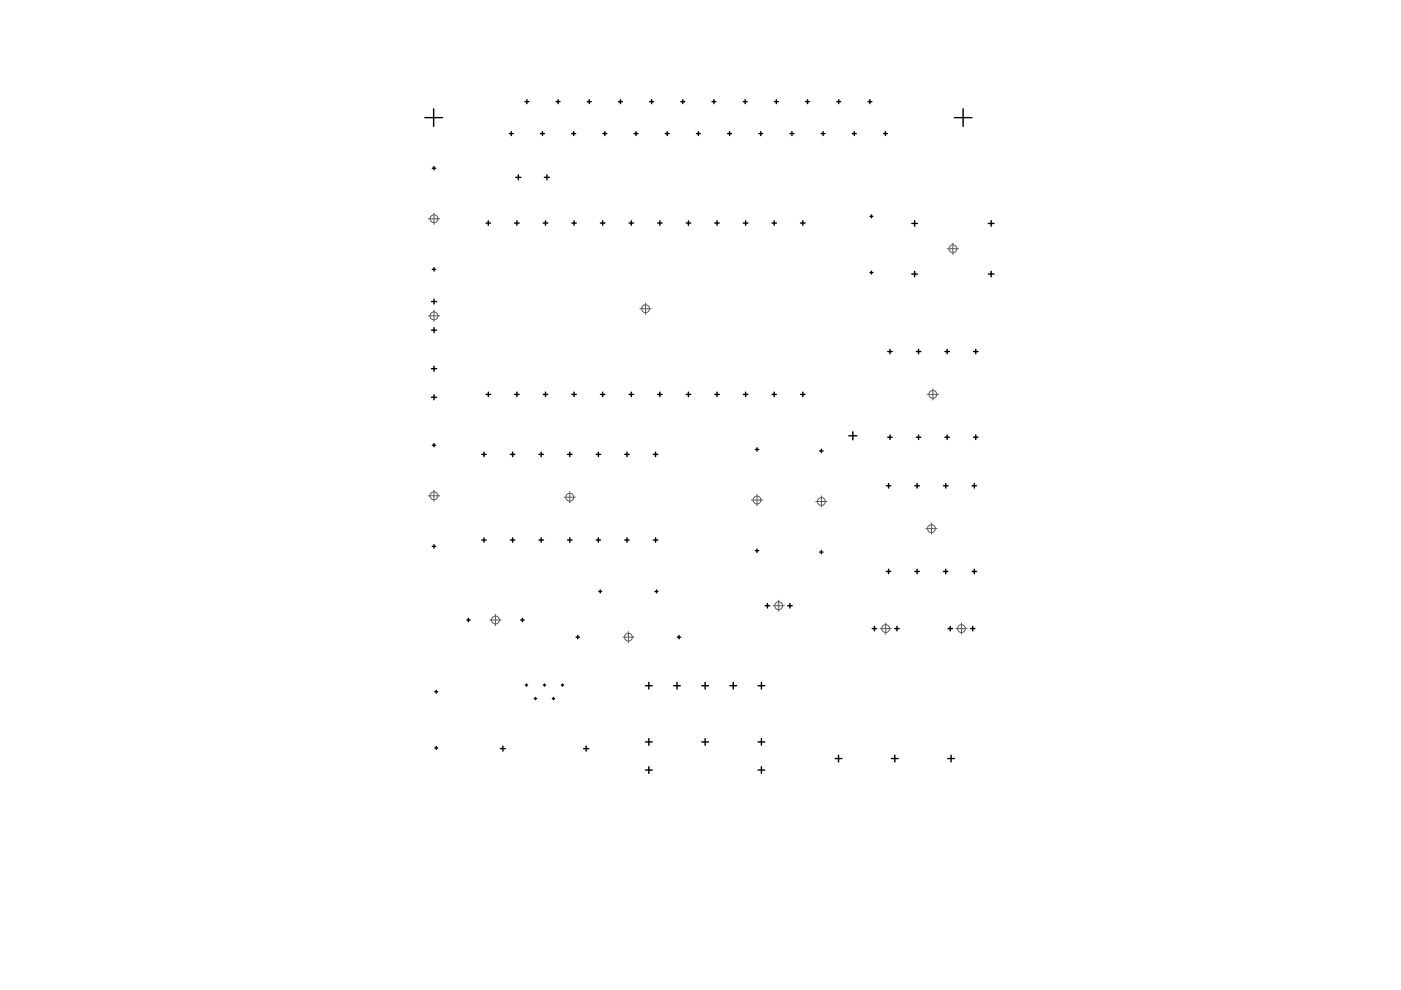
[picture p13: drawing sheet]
<svg xmlns="http://www.w3.org/2000/svg" width="297mm" height="210mm" viewBox="0 0 297 210" stroke-linecap="round" stroke-linejoin="round" font-family="sans-serif">
<g fill="none" stroke="#5a5a5a" stroke-width=".21">
<path d="M90.8 46.4h2.4M92 45.2v2.4M200.8 52.7h2.4M202 51.5v2.4M90.8 67h2.4M92 65.8v2.4M135.7 65.5h2.4M136.9 64.3v2.3M196.6 83.6h2.4M197.8 82.4v2.4M90.8 105.1h2.4M92 103.9v2.4"/>
<path d="M119.6 105.4h2.4M120.8 104.2v2.4M159.3 106h2.4M160.5 104.8v2.4M173 106.3h2.3M174.1 105.1v2.4M196.3 112.1h2.4M197.5 110.9v2.4M103.9 131.5h2.3M105 130.3v2.4M132 135.1h2.4M133.2 133.9v2.4"/>
<path d="M163.9 128.4h2.4M165.1 127.2v2.4M186.6 133.3h2.4M187.8 132.1v2.4M202.7 133.3h2.3M203.8 132.1v2.4"/>
<circle cx="92" cy="46.4" r=".83"/>
<circle cx="202" cy="52.7" r=".83"/>
<circle cx="92" cy="67" r=".83"/>
<circle cx="136.9" cy="65.5" r=".83"/>
<circle cx="197.8" cy="83.6" r=".83"/>
<circle cx="92" cy="105.1" r=".83"/>
<circle cx="120.8" cy="105.4" r=".83"/>
<circle cx="160.5" cy="106" r=".83"/>
<circle cx="174.1" cy="106.3" r=".83"/>
<circle cx="197.5" cy="112.1" r=".83"/>
<circle cx="105" cy="131.5" r=".83"/>
<circle cx="133.2" cy="135.1" r=".83"/>
<circle cx="165.1" cy="128.4" r=".83"/>
<circle cx="187.8" cy="133.3" r=".83"/>
<circle cx="203.8" cy="133.3" r=".83"/>
</g>
<g fill="none" stroke="#000" stroke-width=".3">
<path d="M90.1 24.9h3.7M91.7 35.7h.7M91.9 23.1v3.7M92 35.3v.7M108 28.3h.8M108.4 27.9v.8M109.4 37.6h1M109.9 37.1v1M111.3 21.6h.8M111.7 21.1v.9M114.6 28.3h.8M115 27.9v.8"/>
<path d="M115.4 37.6h1.1M116 37.1v1M117.9 21.6h.8M118.3 21.1v.9M121.2 28.3h.8M121.6 27.9v.8M124.5 21.6h.9M124.9 21.1v.9M127.8 28.3h.9M128.2 27.9v.8M131.1 21.6h.9M131.5 21.1v.9"/>
<path d="M134.4 28.3h.9M134.9 27.9v.8M137.7 21.6h.9M138.2 21.1v.9M141 28.3h.9M141.5 27.9v.8M144.3 21.6h.9M144.8 21.1v.9M147.7 28.3h.8M148.1 27.9v.8M151 21.6h.8M151.4 21.1v.9"/>
<path d="M154.3 28.3h.8M154.7 27.9v.8M157.6 21.6h.8M158 21.1v.9M160.9 28.3h.8M161.3 27.9v.8M164.2 21.6h.8M164.6 21.1v.9M167.5 28.3h.8M167.9 27.9v.8M170.8 21.6h.8M171.2 21.1v.9"/>
<path d="M174.1 28.3h.8M174.5 27.9v.8M177.4 21.6h.8M177.8 21.1v.9M180.7 28.3h.8M181.1 27.9v.8M184 21.6h.8M184.4 21.1v.9M187.3 28.3h.9M187.7 27.9v.8M202.3 24.9h3.8M204.2 23.1v3.7"/>
<path d="M91.7 57.1h.7M92 56.8v.7M103.1 47.3h.9M103.5 46.8v1M109.1 47.3h1M109.6 46.8v1M115.2 47.3h.9M115.7 46.8v1M121.2 47.3h1M121.7 46.8v1M127.3 47.3h1M127.8 46.8v1"/>
<path d="M133.4 47.3h.9M133.8 46.8v1M139.4 47.3h1M139.9 46.8v1M145.5 47.3h.9M146 46.8v1M151.5 47.3h1M152 46.8v1M157.6 47.3h1M158.1 46.8v1M163.7 47.3h.9M164.1 46.8v1"/>
<path d="M169.7 47.3h1M170.2 46.8v1M184.5 57.8h.6M184.5 45.9h.6M184.8 45.6v.6M184.8 57.5v.6M193.3 58.1h1.2M193.3 47.4h1.2M193.9 46.8v1.2M193.9 57.5v1.2M209.5 58.1h1.2M209.5 47.4h1.2"/>
<path d="M210.1 46.8v1.2M210.1 57.5v1.2M91.5 78.2h1.1M91.5 70h1.1M91.5 63.9h1.1M92 63.4v1.1M92 69.5v1M92 77.6v1.1M188.2 74.5h1M188.7 74.1v.9M194.3 74.5h.9M194.8 74.1v.9"/>
<path d="M200.3 74.5h1M200.8 74.1v.9M206.4 74.5h1M206.9 74.1v.9M91.5 84.2h1.1M91.7 94.4h.7M92 83.7v1.1M92 94v.7M102.1 96.3h1M102.6 95.9v.9M103.1 83.6h.9M103.5 83.1v1"/>
<path d="M108.2 96.3h1M108.7 95.9v.9M109.1 83.6h1M109.6 83.1v1M114.3 96.3h.9M114.7 95.9v.9M115.2 83.6h.9M115.7 83.1v1M120.3 96.3h1M120.8 95.9v.9M121.2 83.6h1M121.7 83.1v1"/>
<path d="M126.4 96.3h.9M126.9 95.9v.9M127.3 83.6h1M127.8 83.1v1M132.5 96.3h.9M132.9 95.9v.9M133.4 83.6h.9M133.8 83.1v1M138.5 96.3h1M139 95.9v.9M139.4 83.6h1M139.9 83.1v1"/>
<path d="M145.5 83.6h.9M146 83.1v1M151.5 83.6h1M152 83.1v1M157.6 83.6h1M158.1 83.1v1M160.2 95.3h.7M160.5 94.9v.8M163.7 83.6h.9M164.1 83.1v1M169.7 83.6h1M170.2 83.1v1"/>
<path d="M173.8 95.6h.7M174.1 95.2v.8M180 92.4h1.7M180.8 91.6v1.7M188.2 92.7h1M188.7 92.2v1M194.3 92.7h.9M194.8 92.2v1M200.3 92.7h1M200.8 92.2v1M206.4 92.7h1M206.9 92.2v1"/>
<path d="M91.7 115.8h.7M92 115.5v.7M102.1 114.5h1M102.6 114v1M108.2 114.5h1M108.7 114v1M114.3 114.5h.9M114.7 114v1M120.3 114.5h1M120.8 114v1M126.4 114.5h.9M126.9 114v1"/>
<path d="M132.5 114.5h.9M132.9 114v1M138.5 114.5h1M139 114v1M160.2 116.8h.7M160.5 116.4v.7M173.8 117.1h.7M174.1 116.7v.7M187.9 103h1M188.4 102.5v1M194 103h.9M194.5 102.5v1"/>
<path d="M200 103h1M200.5 102.5v1M206.1 103h1M206.6 102.5v1M99 131.5h.7M99.3 131.1v.7M110.4 131.5h.7M110.8 131.1v.7M122.1 135.1h.8M122.5 134.7v.8M127 125.4h.6M127.3 125.1v.6"/>
<path d="M138.9 125.4h.6M139.2 125.1v.6M143.6 135.1h.7M144 134.7v.8M162.2 128.4h1M162.7 128v.9M167 128.4h1M167.5 128v.9M184.9 133.3h1M185.4 132.8v1M187.9 121.2h1M188.4 120.7v.9"/>
<path d="M189.7 133.3h.9M190.2 132.8v1M194 121.2h.9M194.5 120.7v.9M200 121.2h1M200.5 120.7v.9M201 133.3h.9M201.5 132.8v1M205.8 133.3h.9M206.1 121.2h1M206.2 132.8v1M206.6 120.7v.9"/>
<path d="M92.2 158.6h.6M92.2 146.7h.6M92.5 146.4v.6M92.5 158.3v.6M106.1 158.7h1M106.6 158.2v1.1M111.4 145.3h.5M111.6 145v.5M113.3 148.1h.5M113.5 147.9v.5M115.2 145.3h.5M115.4 145v.5"/>
<path d="M117.1 148.1h.5M117.4 147.9v.5M119 145.3h.5M119.3 145v.5M123.7 158.7h1.1M124.3 158.2v1.1M136.9 157.3h1.4M136.9 145.4h1.4M137.6 144.7v1.4M137.6 156.6v1.4M142.8 145.4h1.5M143.5 144.7v1.4"/>
<path d="M148.8 157.3h1.4M148.8 145.4h1.4M149.5 144.7v1.4M149.5 156.6v1.4M154.8 145.4h1.4M155.5 144.7v1.4M160.7 157.3h1.5M160.7 145.4h1.5M161.4 144.7v1.4M161.4 156.6v1.4M136.9 163.3h1.4M137.6 162.6v1.4"/>
<path d="M160.7 163.3h1.5M161.4 162.6v1.4M177.1 160.8h1.4M177.8 160.1v1.4M189 160.8h1.4M189.7 160.1v1.4M200.9 160.8h1.5M201.6 160.1v1.4"/>
</g>
</svg>
